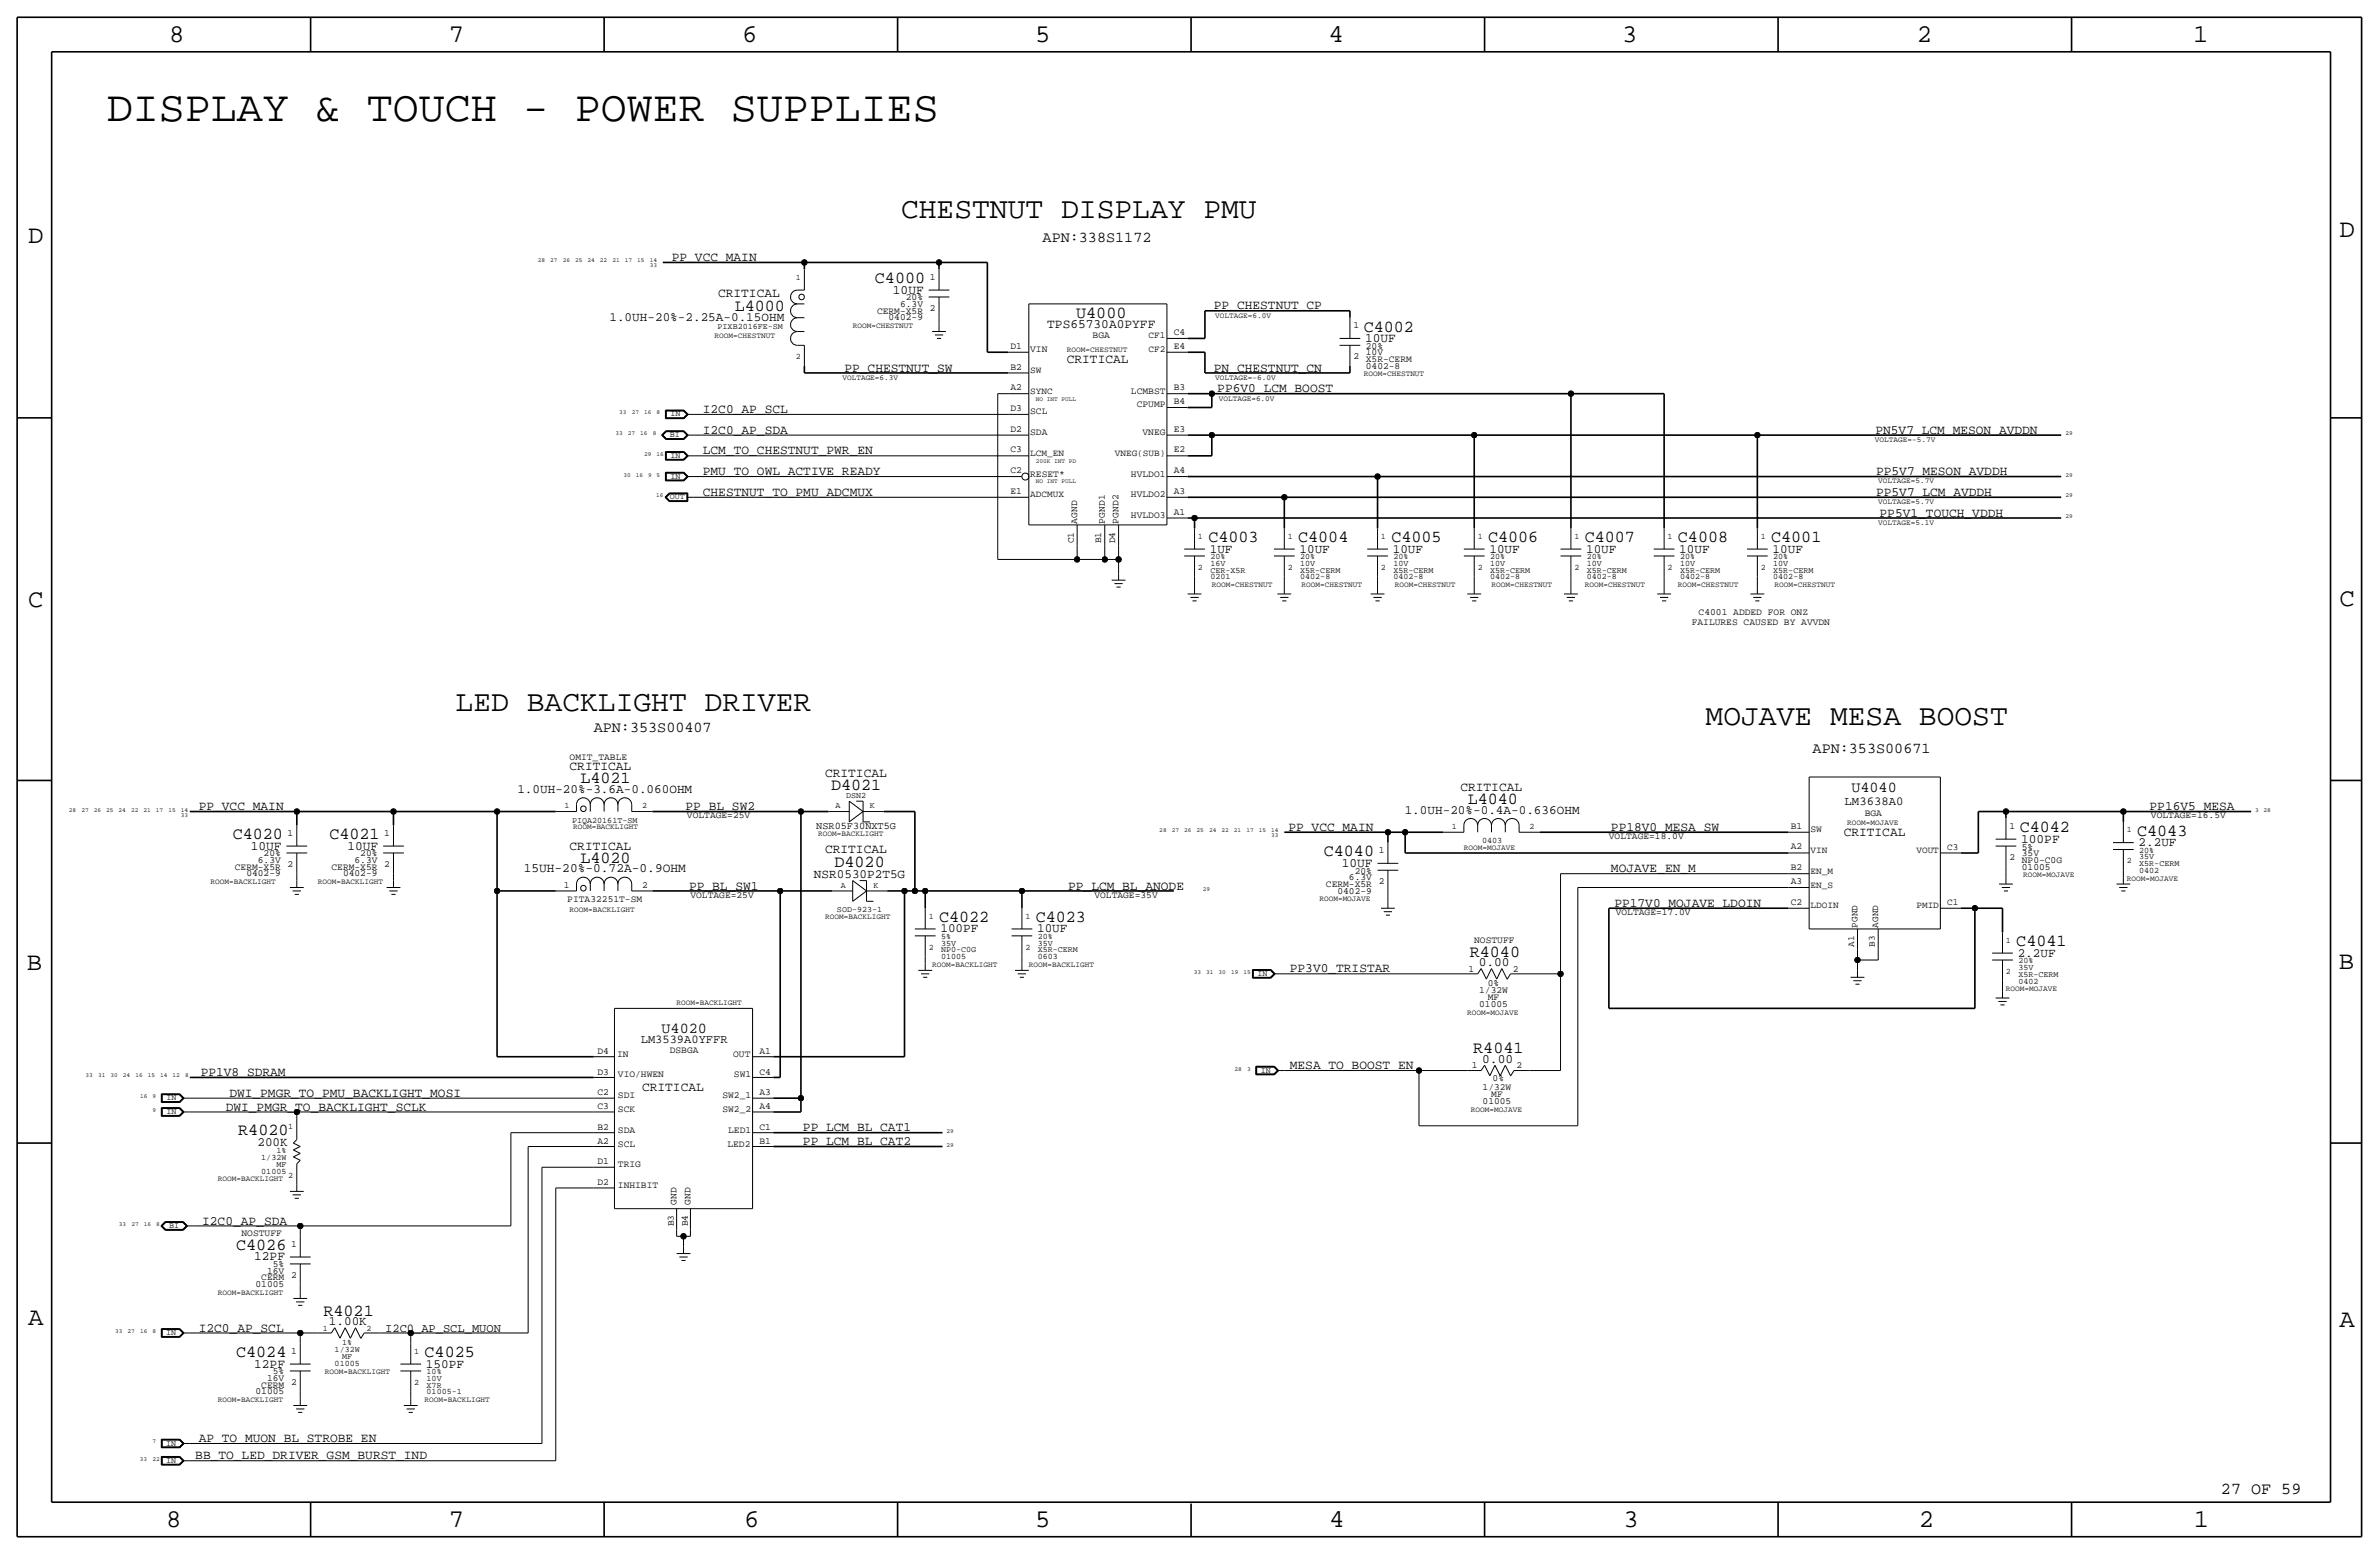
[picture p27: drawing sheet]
<svg xmlns="http://www.w3.org/2000/svg" width="875mm" height="572mm" viewBox="0 0 875 572" stroke-linecap="round" stroke-linejoin="round" font-family="sans-serif">
<defs><g id="words">
<text font-size="15.9" x="39.3" y="44.5">DISPLAY &amp; TOUCH - POWER SUPPLIES</text>
<g font-size="10.9">
<text x="331.4" y="80">CHESTNUT DISPLAY PMU</text>
<text x="167.6" y="261.6">LED BACKLIGHT DRIVER</text>
<text x="627.3" y="266.7">MOJAVE MESA BOOST</text>
</g>
<g font-size="9.4">
<text x="62.2" y="15.5">8</text>
<text x="165.1" y="15.5">7</text>
<text x="273" y="15.5">6</text>
<text x="380.7" y="15.5">5</text>
<text x="488.7" y="15.5">4</text>
<text x="596.6" y="15.5">3</text>
<text x="705" y="15.5">2</text>
<text x="806.6" y="15.5">1</text>
<text x="10.4" y="89.4">D</text>
<text x="860.5" y="87.1">D</text>
<text x="10.4" y="223.3">C</text>
<text x="860.5" y="222.8">C</text>
<text x="9.9" y="356.6">B</text>
<text x="860.2" y="356.4">B</text>
<text x="10.4" y="487.4">A</text>
<text x="860.5" y="488.2">A</text>
<text x="61.2" y="561.6">8</text>
<text x="165.1" y="561.6">7</text>
<text x="273.8" y="561.6">6</text>
<text x="380.7" y="561.6">5</text>
<text x="488.9" y="561.6">4</text>
<text x="597.1" y="561.6">3</text>
<text x="705.8" y="561.6">2</text>
<text x="806.9" y="561.6">1</text>
</g>
<g font-size="6.2">
<text x="321.8" y="104.1">C4000</text>
<text x="270.3" y="114.3">L4000</text>
<text x="395.8" y="116.8">U4000</text>
<text x="501.6" y="121.9">C4002</text>
<text x="444.4" y="199.4">C4003</text>
<text x="477.5" y="199.4">C4004</text>
<text x="511.8" y="199.4">C4005</text>
<text x="547.3" y="199.4">C4006</text>
<text x="582.9" y="199.4">C4007</text>
<text x="617.2" y="199.4">C4008</text>
<text x="651.5" y="199.4">C4001</text>
<text x="213.5" y="288">L4021</text>
<text x="305.7" y="290.6">D4021</text>
<text x="539.8" y="295.7">L4040</text>
<text x="85.6" y="308.6">C4020</text>
<text x="121.2" y="308.6">C4021</text>
<text x="742.9" y="306.1">C4042</text>
<text x="786.1" y="307.3">C4043</text>
<text x="213.5" y="317.2">L4020</text>
<text x="486.9" y="315">C4040</text>
<text x="306.9" y="318.8">D4020</text>
<text x="345.4" y="339.1">C4022</text>
<text x="380.9" y="339.1">C4023</text>
<text x="741.6" y="348">C4041</text>
<text x="540.6" y="351.8">R4040</text>
<text x="541.9" y="387.3">R4041</text>
<text x="87.6" y="417.6">R4020</text>
<text x="86.9" y="459.7">C4026</text>
<text x="119" y="483.9">R4021</text>
<text x="86.9" y="499.1">C4024</text>
<text x="156.2" y="499.1">C4025</text>
<text x="816.9" y="549.5">27 OF 59</text>
</g>
<g font-size="5.6">
<text x="383.5" y="88.9">APN:338S1172</text>
<text x="218.4" y="269.2">APN:353S00407</text>
<text x="666.7" y="276.9">APN:353S00671</text>
<text x="681" y="291.3">U4040</text>
<text x="243.3" y="379.7">U4020</text>
</g>
<g font-size="4.7">
<text x="247.1" y="96">PP_VCC_MAIN</text>
<text x="328.4" y="108">10UF</text>
<text x="264.1" y="109.2">CRITICAL</text>
<text x="446.5" y="113.8">PP_CHESTNUT_CP</text>
<text x="224.2" y="118.1">1.0UH-20%-2.25A-0.15OHM</text>
<text x="385.2" y="120.6">TPS65730A0PYFF</text>
<text x="502.1" y="125.7">10UF</text>
<text x="310.6" y="136.7">PP_CHESTNUT_SW</text>
<text x="392.4" y="133.4">CRITICAL</text>
<text x="446.5" y="136.7">PN_CHESTNUT_CN</text>
<text x="447.8" y="144.3">PP6V0_LCM_BOOST</text>
<text x="258.5" y="151.9">I2C0_AP_SCL</text>
<text x="258.5" y="159.5">I2C0_AP_SDA</text>
<text x="689.8" y="159.5">PN5V7_LCM_MESON_AVDDN</text>
<text x="258.5" y="167.1">LCM_TO_CHESTNUT_PWR_EN</text>
<text x="258.5" y="174.8">PMU_TO_OWL_ACTIVE_READY</text>
<text x="690.1" y="174.8">PP5V7_MESON_AVDDH</text>
<text x="258.5" y="182.4">CHESTNUT_TO_PMU_ADCMUX</text>
<text x="690.1" y="182.4">PP5V7_LCM_AVDDH</text>
<text x="691.3" y="190">PP5V1_TOUCH_VDDH</text>
<text x="445" y="203.2">1UF</text>
<text x="478" y="203.2">10UF</text>
<text x="512.3" y="203.2">10UF</text>
<text x="547.8" y="203.2">10UF</text>
<text x="583.4" y="203.2">10UF</text>
<text x="617.7" y="203.2">10UF</text>
<text x="652" y="203.2">10UF</text>
<text x="209.5" y="283.2">CRITICAL</text>
<text x="303.5" y="285.8">CRITICAL</text>
<text x="190.3" y="291.6">1.0UH-20%-3.6A-0.060OHM</text>
<text x="537.2" y="290.8">CRITICAL</text>
<text x="73.1" y="298">PP_VCC_MAIN</text>
<text x="252.2" y="297.9">PP_BL_SW2</text>
<text x="516.7" y="299.2">1.0UH-20%-0.4A-0.636OHM</text>
<text x="790.7" y="297.9">PP16V5_MESA</text>
<text x="473.9" y="305.6">PP_VCC_MAIN</text>
<text x="592.5" y="305.6">PP18V0_MESA_SW</text>
<text x="678.1" y="307.3">CRITICAL</text>
<text x="743.4" y="309.9">100PF</text>
<text x="786.6" y="311.1">2.2UF</text>
<text x="92.2" y="312.4">10UF</text>
<text x="127.8" y="312.4">10UF</text>
<text x="209.5" y="312.4">CRITICAL</text>
<text x="303.5" y="313.7">CRITICAL</text>
<text x="192.6" y="320.8">15UH-20%-0.72A-0.9OHM</text>
<text x="299.4" y="322.9">NSR0530P2T5G</text>
<text x="493.5" y="318.8">10UF</text>
<text x="592.5" y="320.8">MOJAVE_EN_M</text>
<text x="253.4" y="327.2">PP_BL_SW1</text>
<text x="392.9" y="327.1">PP_LCM_BL_ANODE</text>
<text x="593.8" y="333.5">PP17V0_MOJAVE_LDOIN</text>
<text x="345.9" y="342.9">100PF</text>
<text x="381.5" y="342.9">10UF</text>
<text x="742.1" y="351.8">2.2UF</text>
<text x="474.4" y="357.6">PP3V0_TRISTAR</text>
<text x="543.9" y="355.3">0.00</text>
<text x="73.8" y="395.7">PP1V8_SDRAM</text>
<text x="474.4" y="393.2">MESA_TO_BOOST_EN</text>
<text x="545.2" y="390.9">0.00</text>
<text x="236.2" y="401.3">CRITICAL</text>
<text x="84.4" y="403.4">DWI_PMGR_TO_PMU_BACKLIGHT_MOSI</text>
<text x="83" y="408.4">DWI_PMGR_TO_BACKLIGHT_SCLK</text>
<text x="295.4" y="416.1">PP_LCM_BL_CAT1</text>
<text x="94.7" y="421.4">200K</text>
<text x="295.4" y="421.1">PP_LCM_BL_CAT2</text>
<text x="74.4" y="450.4">I2C0_AP_SDA</text>
<text x="93.5" y="463.5">12PF</text>
<text x="73.1" y="489.7">I2C0_AP_SCL</text>
<text x="121" y="487.4">1.00K</text>
<text x="93.5" y="502.9">12PF</text>
<text x="156.7" y="502.9">150PF</text>
<text x="73.1" y="530.4">AP_TO_MUON_BL_STROBE_EN</text>
<text x="71.8" y="536.7">BB_TO_LED_DRIVER_GSM_BURST_IND</text>
</g>
<text font-size="4.5" x="678.5" y="296.2">LM3638A0</text>
<g font-size="4.4">
<text x="235.7" y="383.5">LM3539A0YFFR</text>
<text x="141.7" y="489.7">I2C0_AP_SCL_MUON</text>
</g>
<text font-size="3.8" x="300.2" y="304.8">NSR05F30NXT5G</text>
<g font-size="3.5">
<text x="342" y="102.9">1</text>
<text x="331.1" y="112.8">6.3V</text>
<text x="333.2" y="110.5">20%</text>
<text x="322.6" y="115.3">CERM-X5R</text>
<text x="326.8" y="117.9">0402-9</text>
<text x="342" y="114.3">2</text>
<text x="401.9" y="124.5">BGA</text>
<text x="422.5" y="124.5">CF1</text>
<text x="431.7" y="123.2">C4</text>
<text x="497.8" y="120.6">1</text>
<text x="371.6" y="128.3">D1</text>
<text x="378.9" y="129.5">VIN</text>
<text x="422.5" y="129.5">CF2</text>
<text x="431.7" y="128.3">E4</text>
<text x="502.4" y="128.3">20%</text>
<text x="502.4" y="130.6">10V</text>
<text x="371.6" y="135.9">B2</text>
<text x="378.9" y="137.2">SW</text>
<text x="497.8" y="132.1">2</text>
<text x="502.4" y="135.6">0402-8</text>
<text x="502.4" y="133.1">X5R-CERM</text>
<text x="371.6" y="143.5">A2</text>
<text x="431.7" y="143.5">B3</text>
<text x="378.9" y="144.8">SYNC</text>
<text x="416" y="144.8">LCMBST</text>
<text x="418.1" y="149.9">CPUMP</text>
<text x="431.7" y="148.6">B4</text>
<text x="371.6" y="151.1">D3</text>
<text x="378.9" y="152.4">SCL</text>
<text x="371.6" y="158.8">D2</text>
<text x="378.9" y="160">SDA</text>
<text x="420.2" y="160">VNEG</text>
<text x="431.7" y="158.8">E3</text>
<text x="371.6" y="166.4">C3</text>
<text x="378.9" y="167.6">LCM_EN</text>
<text x="410" y="167.6">VNEG(SUB)</text>
<text x="431.7" y="166.4">E2</text>
<text x="371.6" y="174">C2</text>
<text x="431.7" y="174">A4</text>
<text x="378.9" y="175.3">RESET*</text>
<text x="416" y="175.3">HVLDO1</text>
<text x="371.6" y="181.6">E1</text>
<text x="378.9" y="182.9">ADCMUX</text>
<text x="416" y="182.9">HVLDO2</text>
<text x="431.7" y="181.6">A3</text>
<text x="416" y="190.5">HVLDO3</text>
<text x="431.7" y="189.2">A1</text>
<text x="396.2" y="192.5" transform="rotate(-90 396.2 192.5)">AGND</text>
<text x="406.3" y="192.5" transform="rotate(-90 406.3 192.5)">PGND1</text>
<text x="411.4" y="192.5" transform="rotate(-90 411.4 192.5)">PGND2</text>
<text x="394.9" y="199.8" transform="rotate(-90 394.9 199.8)">C1</text>
<text x="405.1" y="199.8" transform="rotate(-90 405.1 199.8)">B1</text>
<text x="410.2" y="199.8" transform="rotate(-90 410.2 199.8)">D4</text>
<text x="624.8" y="226.1">C4001 ADDED FOR ONZ</text>
<text x="622.2" y="229.9">FAILURES CAUSED BY AVVDN</text>
<text x="209.5" y="279.4">OMIT_TABLE</text>
<text x="252.7" y="301">VOLTAGE=25V</text>
<text x="658.6" y="304.7">B1</text>
<text x="685.9" y="300.2">BGA</text>
<text x="739.1" y="304.8">1</text>
<text x="791.2" y="301">VOLTAGE=16.5V</text>
<text x="105.8" y="307.3">1</text>
<text x="141.3" y="307.3">1</text>
<text x="591.8" y="308.6">VOLTAGE=18.0V</text>
<text x="665.9" y="306.1">SW</text>
<text x="94.8" y="317.2">6.3V</text>
<text x="97" y="315">20%</text>
<text x="130.4" y="317.2">6.3V</text>
<text x="132.5" y="315">20%</text>
<text x="507.1" y="313.7">1</text>
<text x="658.6" y="312.4">A2</text>
<text x="665.9" y="313.7">VIN</text>
<text x="704.9" y="313.7">VOUT</text>
<text x="716.2" y="312.4">C3</text>
<text x="739.1" y="316.2">2</text>
<text x="743.7" y="314.7">35V</text>
<text x="743.7" y="312.4">5%</text>
<text x="743.7" y="317.2">NP0-C0G</text>
<text x="86.4" y="319.8">CERM-X5R</text>
<text x="90.6" y="322.3">0402-9</text>
<text x="105.8" y="318.8">2</text>
<text x="121.9" y="319.8">CERM-X5R</text>
<text x="126.2" y="322.3">0402-9</text>
<text x="141.3" y="318.8">2</text>
<text x="496.2" y="323.6">6.3V</text>
<text x="498.3" y="321.3">20%</text>
<text x="658.6" y="320">B2</text>
<text x="665.9" y="321.3">EN_M</text>
<text x="743.7" y="319.8">01005</text>
<text x="207.4" y="326.4">1</text>
<text x="236.2" y="326.4">2</text>
<text x="487.7" y="326.1">CERM-X5R</text>
<text x="491.9" y="328.7">0402-9</text>
<text x="507.1" y="325.1">2</text>
<text x="658.6" y="325.1">A3</text>
<text x="665.9" y="326.4">EN_S</text>
<text x="208.7" y="331.7">PITA32251T-SM</text>
<text x="253.9" y="330.2">VOLTAGE=25V</text>
<text x="402.5" y="330.2">VOLTAGE=35V</text>
<text x="658.6" y="332.7">C2</text>
<text x="665.9" y="334">LDOIN</text>
<text x="704.9" y="334">PMID</text>
<text x="716.2" y="332.7">C1</text>
<text x="594.3" y="336.5">VOLTAGE=17.0V</text>
<text x="683.2" y="341.1" transform="rotate(-90 683.2 341.1)">PGND</text>
<text x="690.8" y="341.1" transform="rotate(-90 690.8 341.1)">AGND</text>
<text x="542.2" y="346.7">NOSTUFF</text>
<text x="681.9" y="348.3" transform="rotate(-90 681.9 348.3)">A1</text>
<text x="689.6" y="348.3" transform="rotate(-90 689.6 348.3)">B3</text>
<text x="540.1" y="357.4">1</text>
<text x="556.5" y="357.4">2</text>
<text x="544.1" y="365.3">1/32W</text>
<text x="547.2" y="362.7">0%</text>
<text x="544.1" y="370.3">01005</text>
<text x="547.2" y="367.8">MF</text>
<text x="219.8" y="387.6">D4</text>
<text x="227" y="388.6">IN</text>
<text x="246.4" y="387.3">DSBGA</text>
<text x="269.7" y="388.6">OUT</text>
<text x="279.3" y="387.6">A1</text>
<text x="219.7" y="395.2">D3</text>
<text x="279.3" y="395.2">C4</text>
<text x="541.4" y="392.9">1</text>
<text x="557.7" y="392.9">2</text>
<text x="227.3" y="396.2">VIO/HWEN</text>
<text x="269.9" y="396.2">SW1</text>
<text x="545.3" y="400.8">1/32W</text>
<text x="549" y="397.5">0%</text>
<text x="219.7" y="407.9">C3</text>
<text x="219.7" y="402.8">C2</text>
<text x="227.3" y="403.9">SDI</text>
<text x="265.7" y="403.9">SW2_1</text>
<text x="279.3" y="402.8">A3</text>
<text x="279.3" y="407.9">A4</text>
<text x="545.3" y="405.9">01005</text>
<text x="548.5" y="403.4">MF</text>
<text x="227.3" y="408.9">SCK</text>
<text x="265.7" y="408.9">SW2_2</text>
<text x="219.7" y="415.5">B2</text>
<text x="227.3" y="416.6">SDA</text>
<text x="267.8" y="416.6">LED1</text>
<text x="279.3" y="415.5">C1</text>
<text x="219.7" y="420.6">A2</text>
<text x="227.3" y="421.6">SCL</text>
<text x="267.6" y="421.6">LED2</text>
<text x="279.3" y="420.6">B1</text>
<text x="219.7" y="428.2">D1</text>
<text x="227.3" y="429.3">TRIG</text>
<text x="219.7" y="435.9">D2</text>
<text x="227.3" y="436.9">INHIBIT</text>
<text x="248.9" y="443.1" transform="rotate(-90 248.9 443.1)">GND</text>
<text x="253.9" y="443.1" transform="rotate(-90 253.9 443.1)">GND</text>
<text x="88.8" y="454.7">NOSTUFF</text>
<text x="247.9" y="451" transform="rotate(-90 247.9 451)">B3</text>
<text x="252.9" y="451" transform="rotate(-90 252.9 451)">B4</text>
<text x="107" y="458.5">1</text>
<text x="100.4" y="466.1">5%</text>
<text x="94" y="473.5">01005</text>
<text x="96.1" y="470.9">CERM</text>
<text x="98.2" y="468.4">16V</text>
<text x="107" y="469.9">2</text>
<text x="107" y="497.8">1</text>
<text x="98.2" y="507.7">16V</text>
<text x="100.4" y="505.5">5%</text>
<text x="107" y="509.3">2</text>
<text x="94" y="512.8">01005</text>
<text x="96.1" y="510.3">CERM</text>
</g>
<g font-size="3.1">
<text x="292.7" y="102.9">1</text>
<text x="263.9" y="121.2">PIXB2016FE-SM</text>
<text x="292.7" y="132.1">2</text>
<text x="246.6" y="153.2">IN</text>
<text x="246.3" y="160.8">BI</text>
<text x="246.6" y="168.4">IN</text>
<text x="246.6" y="176">IN</text>
<text x="246.3" y="183.6">OUT</text>
<text x="440.6" y="198.1">1</text>
<text x="473.7" y="198.1">1</text>
<text x="507.9" y="198.1">1</text>
<text x="543.5" y="198.1">1</text>
<text x="579.1" y="198.1">1</text>
<text x="613.4" y="198.1">1</text>
<text x="647.7" y="198.1">1</text>
<text x="440.6" y="209.6">2</text>
<text x="445.2" y="208">16V</text>
<text x="445.2" y="205.7">20%</text>
<text x="473.7" y="209.5">2</text>
<text x="478.2" y="208">10V</text>
<text x="478.2" y="205.7">20%</text>
<text x="507.9" y="209.5">2</text>
<text x="512.5" y="208">10V</text>
<text x="512.5" y="205.7">20%</text>
<text x="543.5" y="209.5">2</text>
<text x="548.1" y="205.7">20%</text>
<text x="548.1" y="208">10V</text>
<text x="579.1" y="209.5">2</text>
<text x="583.6" y="208">10V</text>
<text x="583.6" y="205.7">20%</text>
<text x="613.4" y="209.5">2</text>
<text x="617.9" y="208">10V</text>
<text x="617.9" y="205.7">20%</text>
<text x="647.7" y="209.5">2</text>
<text x="652.2" y="208">10V</text>
<text x="652.2" y="205.7">20%</text>
<text x="445.2" y="213.1">0201</text>
<text x="445.2" y="210.6">CER-X5R</text>
<text x="478.2" y="210.6">X5R-CERM</text>
<text x="478.2" y="213.1">0402-8</text>
<text x="512.5" y="210.6">X5R-CERM</text>
<text x="512.5" y="213.1">0402-8</text>
<text x="548.1" y="210.6">X5R-CERM</text>
<text x="548.1" y="213.1">0402-8</text>
<text x="583.6" y="213.1">0402-8</text>
<text x="583.6" y="210.6">X5R-CERM</text>
<text x="617.9" y="213.1">0402-8</text>
<text x="617.9" y="210.6">X5R-CERM</text>
<text x="652.2" y="213.1">0402-8</text>
<text x="652.2" y="210.6">X5R-CERM</text>
<text x="311.2" y="293.4">DSN2</text>
<text x="207.7" y="297.2">1</text>
<text x="236.2" y="297.2">2</text>
<text x="307.3" y="297.2">A</text>
<text x="320" y="297.2">K</text>
<text x="210.4" y="302.5">PIQA20161T-SM</text>
<text x="534" y="304.8">1</text>
<text x="562.6" y="304.8">2</text>
<text x="545.1" y="310.1">0403</text>
<text x="782.3" y="306.1">1</text>
<text x="782.3" y="317.5">2</text>
<text x="786.8" y="313.7">20%</text>
<text x="786.8" y="316">35V</text>
<text x="786.8" y="321.1">0402</text>
<text x="786.8" y="318.5">X5R-CERM</text>
<text x="309.2" y="326.4">A</text>
<text x="321.3" y="326.4">K</text>
<text x="307.9" y="335.3">SOD-923-1</text>
<text x="341.6" y="337.8">1</text>
<text x="377.1" y="337.8">1</text>
<text x="346.2" y="347.7">35V</text>
<text x="346.2" y="345.4">5%</text>
<text x="381.7" y="345.4">20%</text>
<text x="381.7" y="347.7">35V</text>
<text x="737.8" y="346.7">1</text>
<text x="341.6" y="349.2">2</text>
<text x="346.2" y="350.3">NP0-C0G</text>
<text x="346.2" y="352.8">01005</text>
<text x="377.1" y="349.3">2</text>
<text x="381.7" y="350.3">X5R-CERM</text>
<text x="381.7" y="352.8">0603</text>
<text x="462.5" y="358.9">IN</text>
<text x="737.8" y="358.1">2</text>
<text x="742.4" y="356.6">35V</text>
<text x="742.4" y="359.2">X5R-CERM</text>
<text x="742.4" y="354.3">20%</text>
<text x="742.4" y="361.7">0402</text>
<text x="463.8" y="394.5">IN</text>
<text x="61.3" y="404.6">IN</text>
<text x="61.3" y="409.7">IN</text>
<text x="106" y="415.3">1</text>
<text x="101.7" y="424.2">1%</text>
<text x="96.1" y="426.7">1/32W</text>
<text x="96.1" y="431.8">01005</text>
<text x="101.7" y="429.3">MF</text>
<text x="106" y="433.1">2</text>
<text x="62.2" y="451.6">BI</text>
<text x="61.2" y="491">IN</text>
<text x="118.8" y="489.5">1</text>
<text x="134.8" y="489.5">2</text>
<text x="123.1" y="497.3">1/32W</text>
<text x="125.9" y="494.8">1%</text>
<text x="152.3" y="497.8">1</text>
<text x="123.1" y="502.4">01005</text>
<text x="125.9" y="499.9">MF</text>
<text x="152.3" y="509.3">2</text>
<text x="156.9" y="505.5">10%</text>
<text x="156.9" y="507.7">10V</text>
<text x="156.9" y="512.8">01005-1</text>
<text x="156.9" y="510.3">X7R</text>
<text x="61.2" y="531.6">IN</text>
<text x="61.2" y="538">IN</text>
</g>
<g font-size="2.9">
<text x="447" y="116.8">VOLTAGE=6.0V</text>
<text x="262.8" y="124.5">ROOM=CHESTNUT</text>
<text x="313.6" y="120.7">ROOM=CHESTNUT</text>
<text x="392.4" y="129.5">ROOM=CHESTNUT</text>
<text x="309.8" y="139.7">VOLTAGE=6.3V</text>
<text x="447" y="139.7">VOLTAGE=-6.0V</text>
<text x="501.6" y="138.4">ROOM=CHESTNUT</text>
<text x="448.3" y="147.3">VOLTAGE=6.0V</text>
<text x="689.6" y="162.6">VOLTAGE=-5.7V</text>
<text x="690.8" y="177.8">VOLTAGE=5.7V</text>
<text x="690.8" y="185.4">VOLTAGE=5.7V</text>
<text x="690.8" y="193">VOLTAGE=5.1V</text>
<text x="445.7" y="215.9">ROOM=CHESTNUT</text>
<text x="478.7" y="215.9">ROOM=CHESTNUT</text>
<text x="513" y="215.9">ROOM=CHESTNUT</text>
<text x="548.6" y="215.9">ROOM=CHESTNUT</text>
<text x="582.9" y="215.9">ROOM=CHESTNUT</text>
<text x="617.2" y="215.9">ROOM=CHESTNUT</text>
<text x="652.7" y="215.9">ROOM=CHESTNUT</text>
<text x="210.8" y="304.8">ROOM=BACKLIGHT</text>
<text x="679.4" y="303.5">ROOM=MOJAVE</text>
<text x="300.9" y="307.3">ROOM=BACKLIGHT</text>
<text x="538.4" y="312.4">ROOM=MOJAVE</text>
<text x="744.2" y="322.6">ROOM=MOJAVE</text>
<text x="782.3" y="323.8">ROOM=MOJAVE</text>
<text x="77.4" y="325.1">ROOM=BACKLIGHT</text>
<text x="116.9" y="325.1">ROOM=BACKLIGHT</text>
<text x="209.5" y="335.3">ROOM=BACKLIGHT</text>
<text x="485.3" y="331.5">ROOM=MOJAVE</text>
<text x="303.5" y="337.8">ROOM=BACKLIGHT</text>
<text x="342.8" y="355.6">ROOM=BACKLIGHT</text>
<text x="378.4" y="355.6">ROOM=BACKLIGHT</text>
<text x="737.8" y="364.5">ROOM=MOJAVE</text>
<text x="248.9" y="369.6">ROOM=BACKLIGHT</text>
<text x="539.7" y="373.4">ROOM=MOJAVE</text>
<text x="541" y="408.9">ROOM=MOJAVE</text>
<text x="80.1" y="434.3">ROOM=BACKLIGHT</text>
<text x="80.1" y="476.2">ROOM=BACKLIGHT</text>
<text x="119.5" y="505.5">ROOM=BACKLIGHT</text>
<text x="80.1" y="515.6">ROOM=BACKLIGHT</text>
<text x="156.2" y="515.6">ROOM=BACKLIGHT</text>
</g>
<g font-size="2.3">
<text x="197.8" y="96.5">28</text>
<text x="202.4" y="96.5">27</text>
<text x="207" y="96.5">26</text>
<text x="211.5" y="96.5">25</text>
<text x="216.1" y="96.5">24</text>
<text x="220.7" y="96.5">22</text>
<text x="225.2" y="96.5">21</text>
<text x="229.8" y="96.5">17</text>
<text x="234.4" y="96.5">15</text>
<text x="239" y="98.3">33</text>
<text x="239" y="96.5">14</text>
<text x="380.9" y="147.3">NO INT PULL</text>
<text x="227.8" y="152.4">33</text>
<text x="232.4" y="152.4">27</text>
<text x="236.9" y="152.4">16</text>
<text x="241.5" y="152.4">8</text>
<text x="226.4" y="160">33</text>
<text x="230.9" y="160">27</text>
<text x="235.5" y="160">16</text>
<text x="240.1" y="160">8</text>
<text x="759.7" y="160">29</text>
<text x="236.9" y="167.6">29</text>
<text x="241.5" y="167.6">16</text>
<text x="380.9" y="170.2">200K INT PD</text>
<text x="229.3" y="175.3">30</text>
<text x="233.9" y="175.3">16</text>
<text x="238.5" y="175.3">9</text>
<text x="241.5" y="175.3">5</text>
<text x="380.9" y="177.8">NO INT PULL</text>
<text x="759.7" y="175.3">29</text>
<text x="241.3" y="182.9">16</text>
<text x="759.7" y="182.9">29</text>
<text x="759.7" y="190.5">29</text>
<text x="25.3" y="298.4">28</text>
<text x="29.9" y="298.4">27</text>
<text x="34.5" y="298.4">26</text>
<text x="39.1" y="298.4">25</text>
<text x="43.6" y="298.4">24</text>
<text x="48.2" y="298.4">22</text>
<text x="52.8" y="298.4">21</text>
<text x="57.4" y="298.4">17</text>
<text x="61.9" y="298.4">15</text>
<text x="66.5" y="298.4">14</text>
<text x="829.5" y="298.4">3</text>
<text x="832.6" y="298.4">28</text>
<text x="66.5" y="300.3">33</text>
<text x="426.4" y="306.1">28</text>
<text x="431" y="306.1">27</text>
<text x="435.6" y="306.1">26</text>
<text x="440.1" y="306.1">25</text>
<text x="444.7" y="306.1">24</text>
<text x="449.3" y="306.1">22</text>
<text x="453.8" y="306.1">21</text>
<text x="458.4" y="306.1">17</text>
<text x="463" y="306.1">15</text>
<text x="467.6" y="307.9">33</text>
<text x="467.6" y="306.1">14</text>
<text x="442.4" y="327.7">29</text>
<text x="439.1" y="358.1">33</text>
<text x="443.6" y="358.1">31</text>
<text x="448.2" y="358.1">30</text>
<text x="452.8" y="358.1">19</text>
<text x="457.4" y="358.1">15</text>
<text x="454.1" y="393.7">28</text>
<text x="458.7" y="393.7">3</text>
<text x="31.5" y="396.2">33</text>
<text x="36.1" y="396.2">31</text>
<text x="40.6" y="396.2">30</text>
<text x="45.2" y="396.2">24</text>
<text x="49.8" y="396.2">16</text>
<text x="54.4" y="396.2">15</text>
<text x="58.9" y="396.2">14</text>
<text x="63.5" y="396.2">12</text>
<text x="68.1" y="396.2">8</text>
<text x="51.5" y="403.9">16</text>
<text x="56.1" y="403.9">9</text>
<text x="56.1" y="408.9">9</text>
<text x="348.2" y="416.6">29</text>
<text x="348.2" y="421.6">29</text>
<text x="43.7" y="450.8">33</text>
<text x="48.3" y="450.8">27</text>
<text x="52.9" y="450.8">16</text>
<text x="57.5" y="450.8">8</text>
<text x="42.4" y="490.2">33</text>
<text x="46.9" y="490.2">27</text>
<text x="51.5" y="490.2">16</text>
<text x="56.1" y="490.2">8</text>
<text x="56.1" y="530.9">7</text>
<text x="51.5" y="537.2">33</text>
<text x="56" y="537.2">22</text>
</g>
</g></defs>
<g fill="none" stroke="#000" stroke-width=".37">
<path d="M295.9 99.1v7.6zM345.4 99.1v7.6zM293.3 111.8h2.6zM293.3 116.8h2.6zM293.3 106.7h2.6zM293.3 116.8a2.54 2.54 0 0 0-2.5 2.6 2.54 2.54 0 0 0 2.5 2.5M293.3 106.7a2.54 2.54 0 0 0-2.5 2.5 2.54 2.54 0 0 0 2.5 2.6M293.3 111.8a2.54 2.54 0 0 0-2.5 2.5 2.54 2.54 0 0 0 2.5 2.5M341.6 109.2h7.6zM341.6 106.7h7.6zM345.4 116.8v2.6zM345.4 119.4v2.5z"/>
<path d="M345.4 109.2v7.6zM378.4 111.8v81.2zM378.4 111.8h50.8zM429.2 111.8v81.2zM496.5 116.8v7.7zM293.3 121.9h2.6zM293.3 127h2.6zM293.3 121.9a2.54 2.54 0 0 0-2.5 2.5 2.54 2.54 0 0 0 2.5 2.6M295.9 127v7.6zM342.8 121.9h5.1zM343.9 123.2h3zM344.6 124.5h1.6z"/>
<path d="M370.8 137.2h7.6zM370.8 129.5h7.6zM429.2 124.5h7.6zM429.2 129.5h7.6zM492.7 127h7.6zM492.7 124.5h7.6zM496.5 127v7.6zM244.8 150.8v3.2zM244.8 154h6.8zM244.8 150.8h6.8zM244.9 150.9h6.6zM244.9 150.9v3z"/>
<path d="M244.9 153.9h6.6zM244.9 158.4h6.7zM245 158.5h6.5zM245 151v2.8zM245 153.8h6.5zM245 151h6.5zM245 158.6h6.5zM245.1 151.1h6.3zM245.1 151.1v2.6zM245.1 153.7h6.3zM245.1 158.8h6.3zM251.4 151.1l1.3 1.3z"/>
<path d="M251.4 158.7l1.3 1.3zM251.4 153.7l1.3-1.3zM251.5 153.8l1.3-1.4zM251.5 151l1.3 1.4zM251.5 158.6l1.3 1.4zM251.5 153.9l1.5-1.5zM251.5 150.9l1.5 1.5zM251.5 158.5l1.5 1.5zM251.6 150.8l1.5 1.6zM251.6 158.4l1.5 1.6zM251.6 154l1.5-1.6zM252.7 152.4h2.5z"/>
<path d="M255.2 152.4h115.6zM367 144.8v60.9zM367 144.8h3.8zM370.8 152.4h7.6zM370.8 144.8h7.6zM429.2 149.9h7.6zM429.2 144.8h7.6zM243.3 160l1.6 1.6zM243.3 160l1.6-1.6zM243.5 160l1.5 1.5zM243.5 160l1.5-1.5zM243.6 160l1.4-1.4z"/>
<path d="M243.6 160l1.4 1.4zM243.8 160l1.3 1.3zM243.8 160l1.3-1.3zM244.8 166.1v3.1zM244.8 169.2h6.8zM244.8 173.7v3.1zM244.8 176.8h6.8zM244.8 166.1h6.8zM244.8 173.7h6.8zM244.9 166.2h6.6zM244.9 173.8h6.6zM244.9 166.2v2.9z"/>
<path d="M244.9 169.1h6.6zM244.9 173.8v2.9zM244.9 176.7h6.6zM244.9 161.6h6.7zM245 161.5h6.5zM245 166.3v2.7zM245 169h6.5zM245 173.9v2.7zM245 176.6h6.5zM245 166.3h6.5zM245 173.9h6.5zM245 161.4h6.5z"/>
<path d="M245.1 161.3h6.3zM245.1 166.4h6.3zM245.1 166.4v2.5zM245.1 168.9h6.3zM245.1 174h6.3zM245.1 174v2.5zM245.1 176.5h6.3zM251.4 166.4l1.3 1.2zM251.4 174l1.3 1.3zM251.4 161.3l1.3-1.3zM251.4 168.9l1.3-1.3zM251.4 176.5l1.3-1.2z"/>
<path d="M251.5 161.4l1.3-1.4zM251.5 169l1.3-1.4zM251.5 176.6l1.3-1.3zM251.5 166.3l1.3 1.3zM251.5 173.9l1.3 1.4zM251.5 161.5l1.5-1.5zM251.5 169.1l1.5-1.5zM251.5 176.7l1.5-1.4zM251.5 166.2l1.5 1.4zM251.5 173.8l1.5 1.5zM251.6 166.1l1.5 1.5zM251.6 173.7l1.5 1.6z"/>
<path d="M251.6 161.6l1.5-1.6zM251.6 169.2l1.5-1.6zM251.6 176.8l1.5-1.5zM252.7 160h2.5zM252.7 167.6h2.5zM252.7 175.3h2.5zM255.2 175.3h115.6zM255.2 167.6h115.6zM255.2 160h115.6zM370.8 175.3h5zM370.8 167.6h7.6zM370.8 160h7.6z"/>
<path d="M429.2 160h7.6zM429.2 167.6h7.6zM429.2 175.3h7.6zM244.6 182.9l1.6 1.6zM244.6 182.9l1.6-1.6zM244.8 182.9l1.4-1.5zM244.8 182.9l1.4 1.5zM244.9 182.9l1.4-1.4zM244.9 182.9l1.4 1.4zM245.1 182.9l1.2 1.3zM245.1 182.9l1.2-1.3zM246.2 181.3h6.8z"/>
<path d="M246.2 184.5h6.8zM246.2 184.4h6.7zM246.2 181.4h6.7zM246.3 181.5h6.5zM246.3 184.3h6.5zM246.3 181.6h6.4zM246.3 184.2h6.4zM252.7 181.6v2.6zM252.7 182.9h2.5zM252.8 181.5v2.8zM252.9 181.4v3zM253 181.3v3.2z"/>
<path d="M255.2 182.9h115.6zM370.8 182.9h7.6zM378.4 193h50.8zM396.2 193v7.7zM406.4 193v7.7zM411.4 193v7.7zM429.2 182.9h7.6zM429.2 190.5h7.6zM439.4 194.3v7.6zM472.4 194.3v7.6zM506.7 194.3v7.6zM542.2 194.3v7.6z"/>
<path d="M577.8 194.3v7.6zM612.1 194.3v7.6zM646.4 194.3v7.6zM367 205.7h29.2zM396.2 205.7h10.2zM396.2 200.7v5zM406.4 205.7h5zM406.4 200.7v5zM408.9 213.4h5.1zM409.9 214.6h3.1zM410.7 215.9h1.5zM411.4 205.7v5.1z"/>
<path d="M411.4 200.7v5zM411.4 210.8v2.6zM435.6 204.5h7.6zM435.6 201.9h7.6zM436.8 218.4h5.1zM437.8 219.7h3.1zM439.4 212.1v3.8zM439.4 204.5v7.6zM439.4 215.9v2.5zM468.6 204.5h7.6zM468.6 201.9h7.6zM469.9 218.4h5z"/>
<path d="M470.9 219.7h3zM472.4 212.1v3.8zM472.4 215.9v2.5zM472.4 204.5v7.6zM502.9 201.9h7.6zM502.9 204.5h7.6zM504.1 218.4h5.1zM505.2 219.7h3zM506.7 212.1v3.8zM506.7 204.5v7.6zM506.7 215.9v2.5zM538.4 204.5h7.7z"/>
<path d="M538.4 201.9h7.7zM539.7 218.4h5.1zM540.7 219.7h3.1zM542.2 212.1v3.8zM542.2 204.5v7.6zM542.2 215.9v2.5zM574 204.5h7.6zM574 201.9h7.6zM575.3 218.4h5zM576.3 219.7h3zM577.8 212.1v3.8zM577.8 215.9v2.5z"/>
<path d="M577.8 204.5v7.6zM608.3 204.5h7.6zM608.3 201.9h7.6zM609.6 218.4h5zM610.6 219.7h3zM612.1 212.1v3.8zM612.1 215.9v2.5zM612.1 204.5v7.6zM642.6 201.9h7.6zM642.6 204.5h7.6zM643.8 218.4h5.1zM644.9 219.7h3z"/>
<path d="M646.4 212.1v3.8zM646.4 215.9v2.5zM646.4 204.5v7.6zM438.6 221h1.5zM471.6 221h1.6zM505.9 221h1.5zM541.5 221h1.5zM577 221h1.6zM611.3 221h1.6zM645.6 221h1.5zM204.4 298.5h7.6zM212 295.9a2.54 2.54 0 0 1 2.6-2.5 2.54 2.54 0 0 1 2.5 2.5 2.54 2.54 0 0 1 2.6-2.5 2.54 2.54 0 0 1 2.5 2.5 2.54 2.54 0 0 1 2.5-2.5 2.54 2.54 0 0 1 2.6 2.5 2.54 2.54 0 0 1 2.5-2.5 2.54 2.54 0 0 1 2.6 2.5"/>
<path d="M212 295.9v2.5zM217.1 295.9v2.5zM222.2 295.9v2.5zM227.3 295.9v2.5zM232.4 298.5h7.6zM232.4 295.9v2.5zM304.7 298.5h7.7zM312.4 294.6v7.7zM312.4 294.6l5 3.9zM314.9 294.6h2.5zM317.4 298.5h7.7zM317.4 294.6v7.7z"/>
<path d="M665.4 285.8v55.8zM665.4 285.8h48.3zM713.7 285.8v55.8zM105.4 313.7h7.6zM105.4 311.2h7.6zM109.2 303.5v7.7zM109.2 313.7v7.6zM140.9 313.7h7.6zM140.9 311.2h7.6zM144.7 303.5v7.7zM144.7 313.7v7.6zM312.4 302.3l5-3.8z"/>
<path d="M317.4 302.3h2.6zM506.7 317.5h7.6zM510.5 309.9v7.6zM530.8 306.1h7.6zM538.4 303.5v2.6zM538.4 303.5a2.54 2.54 0 0 1 2.6-2.5 2.54 2.54 0 0 1 2.5 2.5 2.54 2.54 0 0 1 2.6-2.5 2.54 2.54 0 0 1 2.5 2.5 2.54 2.54 0 0 1 2.5-2.5 2.54 2.54 0 0 1 2.6 2.5 2.54 2.54 0 0 1 2.5-2.5 2.54 2.54 0 0 1 2.6 2.5M543.5 303.5v2.6zM548.6 303.5v2.6zM553.7 303.5v2.6zM558.8 306.1h7.6zM558.8 303.5v2.6zM657.8 313.7h7.6z"/>
<path d="M657.8 306.1h7.6zM713.7 313.7h7.6zM734 308.6h7.6zM734 311.2h7.6zM737.8 318.8v3.8zM737.8 301v7.6zM737.8 311.1v7.7zM777.2 312.4h7.6zM777.2 309.9h7.6zM781 302.3v7.6zM781 312.4v7.6zM106.6 326.4h5.1z"/>
<path d="M107.6 327.7h3.1zM108.4 328.9h1.5zM109.2 321.3v2.6zM109.2 323.9v2.5zM142.2 326.4h5.1zM143.2 327.7h3.1zM144 328.9h1.5zM144.7 321.3v2.5zM144.7 323.9v2.5zM204.4 327.7h7.6zM212 325.1a2.54 2.54 0 0 1 2.6-2.5 2.54 2.54 0 0 1 2.5 2.5 2.54 2.54 0 0 1 2.6-2.5 2.54 2.54 0 0 1 2.5 2.5 2.54 2.54 0 0 1 2.5-2.5 2.54 2.54 0 0 1 2.6 2.5 2.54 2.54 0 0 1 2.5-2.5 2.54 2.54 0 0 1 2.6 2.5M212 325.1v2.6z"/>
<path d="M217.1 325.1v2.6zM222.2 325.1v2.6zM227.3 325.1v2.6zM232.4 327.7h7.6zM232.4 325.1v2.6zM306 327.7h7.6zM313.6 331.5l5.1-3.8zM313.6 323.8l5.1 3.9zM313.6 323.8v7.7zM316.2 323.9h2.5zM318.7 323.9v7.6zM318.7 331.5h2.6z"/>
<path d="M318.7 327.7h7.6zM340.3 334v7.6zM375.9 334v7.6zM506.7 320h7.6zM508 334h5zM509 335.3h3zM509.7 336.6h1.6zM510.5 327.7v3.8zM510.5 320v7.7zM510.5 331.5v2.5zM574 321.3h83.8zM574 321.3v36.8z"/>
<path d="M580.3 326.4h77.5zM580.3 326.4v87.6zM657.8 321.3h7.6zM657.8 334h7.6zM657.8 326.4h7.6zM713.7 334h7.6zM735.3 325.1h5.1zM736.3 326.4h3zM737.1 327.7h1.5zM737.8 322.6v2.5zM778.5 325.1h5zM779.5 326.4h3z"/>
<path d="M780.2 327.7h1.6zM781 320v2.6zM781 322.6v2.5zM336.5 344.2h7.6zM336.5 341.6h7.6zM337.8 356.9h5zM338.8 358.1h3zM339.5 359.4h1.6zM340.3 351.8v2.5zM340.3 344.2v7.6zM340.3 354.3v2.6zM372.1 344.2h7.6z"/>
<path d="M372.1 341.6h7.6zM373.3 356.9h5.1zM374.3 358.1h3.1zM375.1 359.4h1.5zM375.9 351.8v2.5zM375.9 354.3v2.6zM375.9 344.2v7.6zM460.7 356.6v3.1zM460.7 359.7h6.8zM460.7 356.6h6.8zM460.8 356.7h6.6zM460.8 356.7v2.9z"/>
<path d="M460.8 359.6h6.6zM460.9 356.8h6.5zM460.9 356.8v2.7zM460.9 359.5h6.5zM461 356.9h6.3zM461 356.9v2.5zM461 359.4h6.3zM467.3 356.9l1.3 1.2zM467.3 359.4l1.3-1.3zM467.4 359.5l1.3-1.4zM467.4 356.8l1.3 1.3zM467.4 359.6l1.5-1.5z"/>
<path d="M467.4 356.7l1.5 1.4zM467.5 356.6l1.5 1.5zM467.5 359.7l1.5-1.6zM468.6 358.1h2.5zM471.1 358.1h67.3zM538.4 358.1h5.1zM544.8 356.2l1.9 3.9zM544.8 356.2l-1.3 1.9zM548.6 356.2l-1.9 3.9zM548.6 356.2l1.9 3.9zM552.4 356.2l-1.9 3.9zM552.4 356.2l1.9 3.9z"/>
<path d="M555.6 358.1l-1.3 2.1zM555.6 358.1h5.7zM561.3 358.1h12.7zM574 358.1v35.6zM665.4 341.6h48.3zM680.7 359.4h5.1zM683.2 353.1h7.6zM683.2 349.2v3.9zM683.2 353.1v3.8zM683.2 341.6v7.6zM683.2 356.9v2.5zM690.8 349.2v3.9z"/>
<path d="M690.8 341.6v7.6zM732.7 353.1h7.7zM732.7 350.5h7.7zM736.6 342.9v7.6zM736.6 353.1v7.6zM226 370.8h50.8zM226 370.8v73.7zM276.8 370.8v73.7zM681.7 360.7h3zM682.4 362h1.6zM734 367h5.1zM735 368.3h3.1z"/>
<path d="M735.8 369.6h1.5zM736.6 360.7v3.8zM736.6 364.5v2.5zM218.4 388.6h7.6zM218.4 396.2h7.6zM276.8 388.6h7.6zM276.8 396.2h7.6zM461.9 392.1v3.2zM461.9 395.3h6.8zM461.9 392.1h6.8zM462 392.2h6.7zM462 392.2v3z"/>
<path d="M462 395.2h6.7zM462.1 392.3h6.5zM462.1 392.3v2.8zM462.1 395.1h6.5zM462.2 392.4h6.4zM462.2 392.4v2.6zM462.2 395h6.4zM468.6 392.4l1.3 1.3zM468.6 395l1.3-1.3zM468.6 395.1l1.4-1.4zM468.6 392.3l1.4 1.4zM468.7 395.2l1.5-1.5z"/>
<path d="M468.7 392.2l1.5 1.5zM468.7 392.1l1.6 1.6zM468.7 395.3l1.6-1.6zM469.9 393.7h2.5zM472.4 393.7h49.5zM521.9 393.7v20.3zM521.9 393.7h17.8zM539.7 393.7h5.1zM546.1 391.8l1.9 3.8zM546.1 391.8l-1.3 1.9zM549.9 391.8l-1.9 3.8zM549.9 391.8l1.9 3.8z"/>
<path d="M553.7 391.8l-1.9 3.8zM553.7 391.8l1.9 3.8zM556.9 393.7h5.7zM556.9 393.7l-1.3 2zM562.6 393.7h11.4zM59.3 407.4v3.1zM59.3 410.5h6.8zM59.3 402.3v3.1zM59.3 405.4h6.8zM59.3 407.4h6.8zM59.3 402.3h6.8zM59.4 407.5h6.7z"/>
<path d="M59.4 402.4h6.7zM59.4 407.5v2.9zM59.4 410.4h6.7zM59.4 402.4v2.9zM59.4 405.3h6.7zM59.5 407.6h6.5zM59.5 402.5h6.5zM59.5 407.6v2.7zM59.5 410.3h6.5zM59.5 402.5v2.7zM59.5 405.2h6.5zM59.6 407.7h6.4z"/>
<path d="M59.6 407.7v2.5zM59.6 410.2h6.4zM59.6 402.6h6.4zM59.6 402.6v2.5zM59.6 405.1h6.4zM66 410.2l1.3-1.3zM66 405.1l1.3-1.2zM66 407.7l1.3 1.2zM66 402.6l1.3 1.3zM66 407.6l1.4 1.3zM66 402.5l1.4 1.4zM66.1 410.4l1.5-1.5z"/>
<path d="M66.1 405.3l1.5-1.4zM66.1 407.5l1.5 1.4zM66.1 402.4l1.5 1.5zM66.1 407.4l1.6 1.5zM66.1 402.3l1.6 1.6zM67.3 408.9h2.5zM67.3 403.9h2.5zM67.4 408.9l-1.4 1.4zM67.4 403.9l-1.4 1.3zM67.7 408.9l-1.6 1.6zM67.7 403.9l-1.6 1.5zM69.8 408.9h39.4z"/>
<path d="M69.8 403.9h148.6zM109.2 408.9v2.6zM109.2 411.5v7.6zM109.2 408.9h109.2zM187.9 416.6v34.2zM187.9 416.6h30.5zM218.4 416.6h7.6zM218.4 403.9h7.6zM218.4 408.9h7.6zM276.8 416.6h7.6zM276.8 408.9h7.6zM276.8 403.9h7.6z"/>
<path d="M521.9 414h58.4zM106.6 438.1h5.1zM107.6 439.4h3.1zM107.9 420.4l1.3-1.3zM107.9 420.4l2.5 1.2zM107.9 425.5l2.5 1.2zM107.9 422.9l2.5 1.3zM107.9 425.4l2.5-1.2zM107.9 422.9l2.5-1.3zM109.2 434.3v1.3zM109.2 428v6.3zM109.2 435.6v2.5z"/>
<path d="M109.2 428l1.2-1.3zM194.3 421.6v68.6zM194.3 421.6h24.1zM199.3 429.3v101.6zM199.3 429.3h19.1zM204.4 436.9v100.3zM204.4 436.9h14zM218.4 436.9h7.6zM218.4 429.3h7.6zM218.4 421.6h7.6zM276.8 421.6h7.6zM59.2 450.8l1.6 1.6z"/>
<path d="M59.3 450.8l1.5 1.5zM59.3 450.9l1.5-1.5zM59.5 450.9l1.4-1.4zM59.5 450.9l1.4 1.3zM59.6 450.9l1.3-1.3zM59.6 450.9l1.3 1.2zM60.8 449.3l-1.6 1.6zM60.8 449.3h6.6zM60.8 452.4h6.6zM60.8 452.3h6.6zM60.8 449.4h6.6zM60.9 452.2h6.4z"/>
<path d="M60.9 449.5h6.4zM60.9 452.1h6.4zM60.9 449.6h6.4zM67.3 449.6l1.2 1.3zM67.3 452.1l1.2-1.2zM67.3 452.2l1.4-1.3zM67.3 449.5l1.4 1.4zM67.4 449.4l1.4 1.5zM67.4 452.3l1.4-1.5zM67.4 452.4l1.6-1.6zM67.4 449.3l1.6 1.6zM68.5 450.9h2.6z"/>
<path d="M71.1 450.9h39.3zM108.4 440.7h1.5zM110.4 450.8v3.9zM110.4 450.9h77.5zM110.4 454.7v7.6zM226 444.5h50.8zM248.9 454.7h2.5zM248.9 452.1v2.6zM248.9 444.5v7.6zM251.4 454.7h2.5zM251.4 454.7v3.8zM251.4 458.5v2.5z"/>
<path d="M253.9 452.1v2.6zM253.9 444.5v7.6zM106.6 462.3h7.6zM106.6 464.8h7.6zM107.9 477.5h5.1zM108.9 478.8h3.1zM110.4 472.4v2.6zM110.4 464.8v7.6zM110.4 475v2.5zM248.9 461h5zM249.9 462.3h3zM250.6 463.6h1.6z"/>
<path d="M59.3 488.6v3.2zM59.3 491.8h6.8zM59.3 488.6h6.8zM59.4 488.7h6.7zM59.4 488.7v3zM59.4 491.7h6.7zM59.5 488.8h6.5zM59.5 488.8v2.8zM59.5 491.6h6.5zM59.6 488.9h6.4zM59.6 488.9v2.6zM59.6 491.5h6.4z"/>
<path d="M66 491.5l1.3-1.3zM66 489l1.3 1.2zM66 491.6l1.4-1.4zM66 488.8l1.4 1.4zM66.1 491.7l1.5-1.5zM66.1 488.7l1.5 1.5zM66.1 488.6l1.6 1.6zM66.1 491.8l1.6-1.6zM67.3 490.2h2.5zM69.8 490.2h40.6zM109.7 480.1h1.5zM110.4 490.2v3.8z"/>
<path d="M110.4 494v7.6zM110.4 490.2h6.4zM116.8 490.2h5.1zM123.1 488.3l-1.2 1.9zM123.1 488.3l2 3.9zM126.9 488.3l2 3.9zM126.9 488.3l-1.8 3.9zM130.8 488.3l-1.9 3.9zM130.8 488.3l1.9 3.9zM134 490.2l-1.3 2.1zM134 490.2h5.6zM139.6 490.2h11.5z"/>
<path d="M151.1 490.2h43.2zM151.1 490.2v3.8zM151.1 494v7.6zM106.6 501.6h7.6zM106.6 504.2h7.6zM107.9 516.9h5.1zM108.9 518.2h3.1zM109.7 519.4h1.5zM110.4 511.8v2.6zM110.4 504.2v7.6zM110.4 514.4v2.5zM147.3 501.6h7.6z"/>
<path d="M147.3 504.2h7.6zM148.5 516.9h5.1zM149.6 518.2h3zM150.3 519.4h1.5zM151.1 511.8v2.6zM151.1 504.2v7.6zM151.1 514.4v2.5zM59.3 529.3v3.1zM59.3 532.4h6.8zM59.3 535.6v3.2zM59.3 538.8h6.8zM59.3 529.3h6.8z"/>
<path d="M59.3 535.6h6.8zM59.4 529.4h6.7zM59.4 535.7h6.7zM59.4 529.4v2.9zM59.4 532.3h6.7zM59.4 535.7v3zM59.4 538.7h6.7zM59.5 529.5h6.5zM59.5 535.8h6.5zM59.5 529.5v2.7zM59.5 532.2h6.5zM59.5 535.8v2.8z"/>
<path d="M59.5 538.6h6.5zM59.6 529.6h6.4zM59.6 529.6v2.5zM59.6 532.1h6.4zM59.6 535.9h6.4zM59.6 535.9v2.6zM59.6 538.5h6.4zM66 529.6l1.3 1.3zM66 535.9l1.3 1.3zM66 532.2l1.4-1.3zM66 538.6l1.4-1.4zM66 529.5l1.4 1.4z"/>
<path d="M66 535.8l1.4 1.4zM66.1 532.3l1.5-1.4zM66.1 538.7l1.5-1.5zM66.1 529.4l1.5 1.5zM66.1 535.7l1.5 1.5zM66.1 529.3l1.6 1.6zM66.1 535.6l1.6 1.6zM66.1 532.4l1.6-1.5zM66.1 538.8l1.6-1.6zM67.3 530.9l-1.3 1.2zM67.3 537.2l-1.3 1.3zM67.3 530.9h2.5z"/>
<path d="M67.3 537.2h2.5zM69.8 537.2h134.6zM69.8 530.9h129.5z"/>
<circle cx="294.8" cy="109.2" r="1.02"/>
<circle cx="377.1" cy="175.3" r="1.28"/>
<circle cx="214.6" cy="297.4" r="1.02"/>
<circle cx="214.6" cy="326.7" r="1.02"/>
</g>
<g fill="none" stroke="#000" stroke-width=".6" stroke-linecap="butt">
<path d="M6.3 6.4v558.7zM6.3 6.4h862.3zM19 19.1v533.4zM19 19.1h838.2zM114.2 6.4v12.7zM222.2 6.4v12.7zM330.1 6.4v12.7zM438.1 6.4v12.7zM546.1 6.4v12.7zM654 6.4v12.7zM762 6.4v12.7zM857.2 19.1v533.4z"/>
<path d="M868.6 6.4v558.7zM243.8 96.5h52.1zM295.9 96.5v2.6zM295.9 96.5h49.5zM345.4 96.5v2.6zM345.4 96.5h17.8zM363.2 96.5v33zM443.2 114.3h53.3zM443.2 114.3v10.2zM496.5 114.3v2.5zM295.9 134.6v2.6zM295.9 137.2h74.9z"/>
<path d="M363.2 129.5h7.6zM436.8 124.5h6.4zM436.8 129.5h6.4zM443.2 137.2h53.3zM443.2 129.5v7.7zM496.5 134.6v2.6zM6.3 153.7h12.7zM436.8 149.9h8.9zM436.8 144.8h8.9zM445.7 144.8v5.1zM445.7 144.8h132.1zM577.8 144.8v49.5z"/>
<path d="M577.8 144.8h34.3zM612.1 144.8v49.5zM857.2 153.7h11.4zM436.8 167.6h8.9zM436.8 160h8.9zM436.8 175.3h69.9zM445.7 160h96.5zM445.7 160v7.6zM506.7 175.3v19zM506.7 175.3h251.4zM542.2 160h104.2zM542.2 160v34.3z"/>
<path d="M646.4 160v34.3zM646.4 160h111.7zM436.8 190.5h2.6zM436.8 182.9h35.6zM439.4 190.5v3.8zM439.4 190.5h318.7zM472.4 182.9h285.7zM472.4 182.9v11.4zM6.3 287h12.7zM69.8 298.5h39.4zM109.2 298.5h35.5zM109.2 298.5v5z"/>
<path d="M144.7 298.5h38.1zM144.7 298.5v5zM182.8 298.4v29.3zM182.8 298.5h21.6zM240 298.5h54.6zM294.6 298.5h10.1zM294.6 298.5v105.4zM325.1 298.5h11.4zM336.5 298.4v29.3zM727.7 298.5h10.1zM727.7 298.5v15.2zM737.8 298.5h43.2z"/>
<path d="M737.8 298.5v2.5zM781 298.5h47zM781 298.5v3.8zM857.2 287h11.4zM472.4 306.1h38.1zM510.5 306.1h6.3zM510.5 306.1v3.8zM516.8 306.1h14zM516.8 313.7h141zM516.8 306.1v7.6zM566.4 306.1h91.4zM721.3 313.7h6.4z"/>
<path d="M182.8 327.7v60.9zM182.8 327.7h21.6zM240 327.7h47zM287 327.7v68.5zM287 327.7h19zM326.3 327.7h6.4zM332.7 327.7v60.9zM332.7 327.7h3.8zM336.5 327.7h3.8zM340.3 327.7v6.3zM340.3 327.7h35.6zM375.9 327.7h55.9z"/>
<path d="M375.9 327.7v6.3zM591.8 334v36.8zM591.8 334h66zM721.3 334h5.1zM726.4 334v36.8zM726.4 334h10.2zM736.6 334v8.9zM591.8 370.8h134.6zM69.8 396.2h148.6zM182.8 388.6h35.6zM284.4 396.2h2.6zM284.4 388.6h48.3z"/>
<path d="M284.4 416.6h62.3zM284.4 403.9h10.2zM284.4 408.9h10.2zM294.6 403.9v5zM6.3 420.4h12.7zM284.4 421.6h62.3zM857.2 420.4h11.4zM19 552.5h838.2zM114.2 552.4v12.7zM222.2 552.5v12.7zM330.1 552.5v12.7zM438.1 553v12.1z"/>
<path d="M546.1 552.5v12.7zM654 552.5v12.7zM762 552.5v12.7zM6.3 565.1h862.3z"/>
</g>
<g fill="#000" stroke="#000" stroke-width=".37">
<circle cx="295.9" cy="96.5" r="1.02"/>
<circle cx="345.4" cy="96.5" r="1.02"/>
<circle cx="445.7" cy="144.8" r="1.02"/>
<circle cx="577.8" cy="144.8" r="1.02"/>
<circle cx="445.7" cy="160" r="1.02"/>
<circle cx="506.7" cy="175.3" r="1.02"/>
<circle cx="542.2" cy="160" r="1.02"/>
<circle cx="646.4" cy="160" r="1.02"/>
<circle cx="439.4" cy="190.5" r="1.02"/>
<circle cx="472.4" cy="182.9" r="1.02"/>
<circle cx="396.2" cy="205.7" r="1.02"/>
<circle cx="406.4" cy="205.7" r="1.02"/>
<circle cx="411.4" cy="205.7" r="1.02"/>
<circle cx="109.2" cy="298.4" r="1.02"/>
<circle cx="144.7" cy="298.4" r="1.02"/>
<circle cx="182.8" cy="298.4" r="1.02"/>
<circle cx="294.6" cy="298.4" r="1.02"/>
<circle cx="737.8" cy="298.4" r="1.02"/>
<circle cx="781" cy="298.4" r="1.02"/>
<circle cx="510.5" cy="306.1" r="1.02"/>
<circle cx="516.8" cy="306.1" r="1.02"/>
<circle cx="182.8" cy="327.7" r="1.02"/>
<circle cx="287" cy="327.7" r="1.02"/>
<circle cx="332.7" cy="327.7" r="1.02"/>
<circle cx="336.5" cy="327.7" r="1.02"/>
<circle cx="340.3" cy="327.7" r="1.02"/>
<circle cx="375.9" cy="327.7" r="1.02"/>
<circle cx="726.4" cy="334" r="1.02"/>
<circle cx="574" cy="358.1" r="1.02"/>
<circle cx="683.2" cy="353.1" r="1.02"/>
<circle cx="521.9" cy="393.7" r="1.02"/>
<circle cx="109.2" cy="408.9" r="1.02"/>
<circle cx="294.6" cy="403.9" r="1.02"/>
<circle cx="110.4" cy="450.8" r="1.02"/>
<circle cx="251.4" cy="454.7" r="1.02"/>
<circle cx="110.4" cy="490.2" r="1.02"/>
<circle cx="151.1" cy="490.2" r="1.02"/>
</g>
<use href="#words"/>
</svg>
